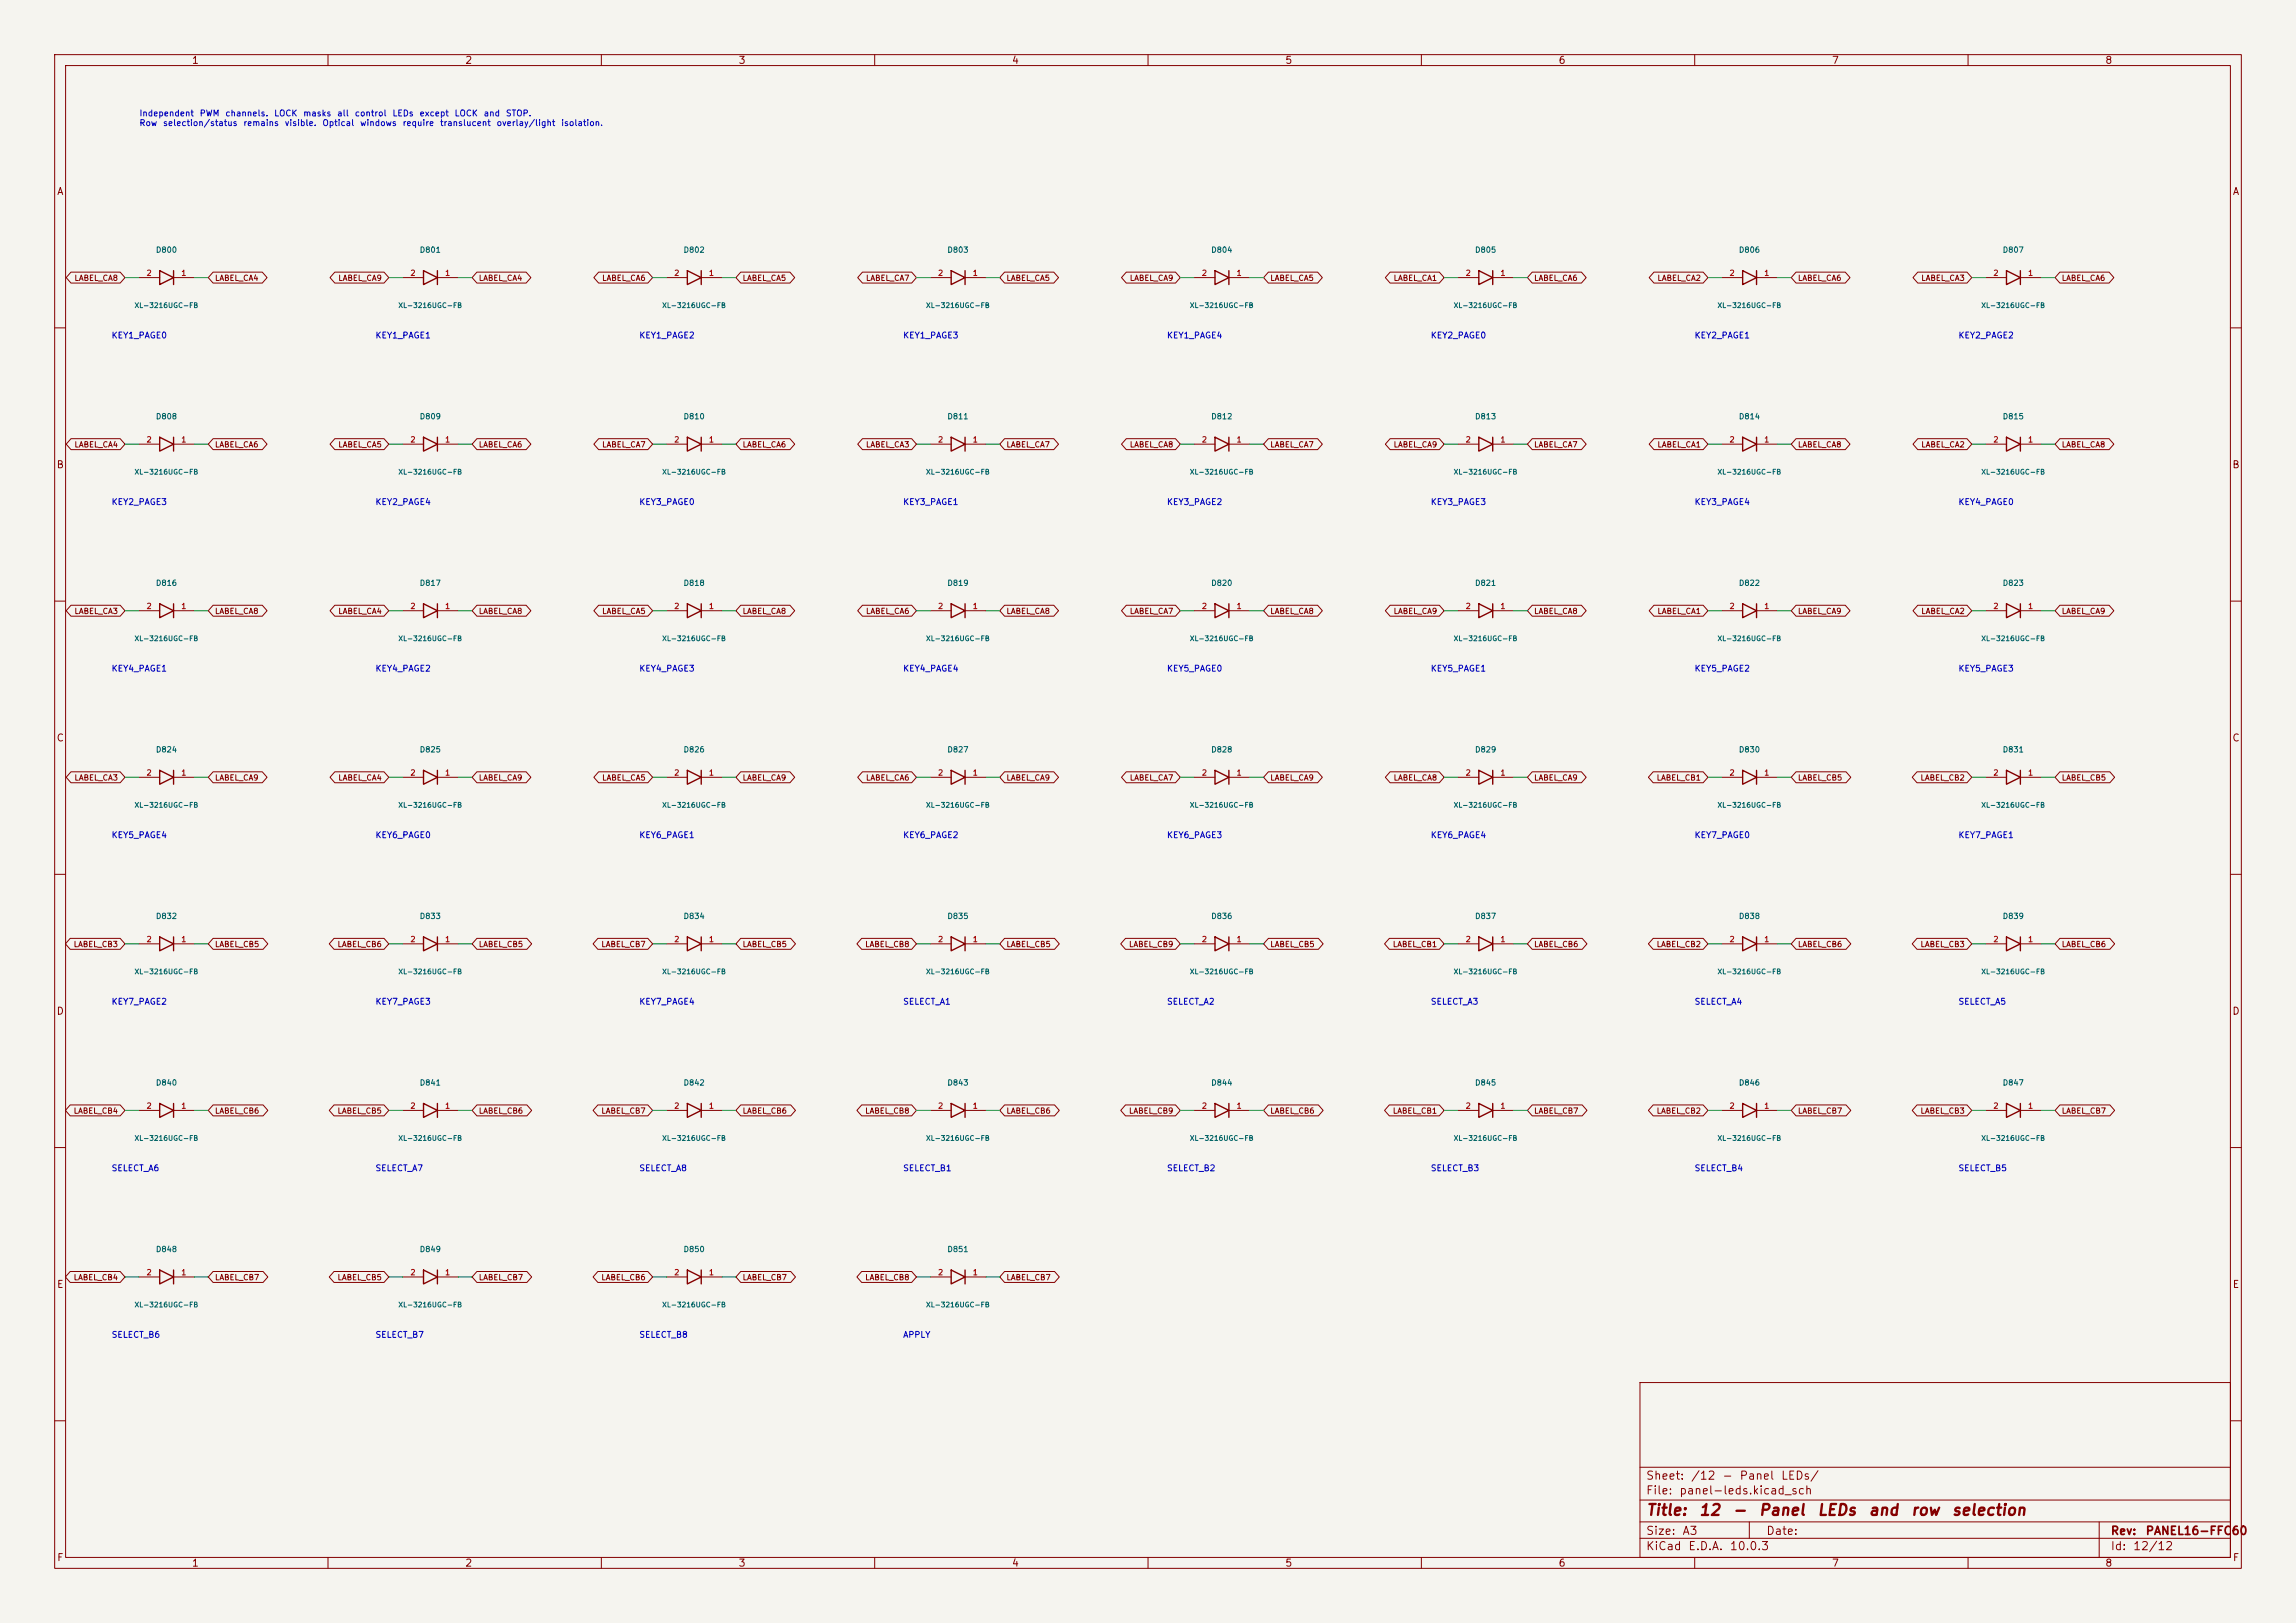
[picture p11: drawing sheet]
<svg xmlns="http://www.w3.org/2000/svg" width="420mm" height="297mm" viewBox="0 0 420 297" stroke-linecap="round" stroke-linejoin="round" font-family="sans-serif">
<defs><g id="words">
<g font-size="2" fill="#840000">
<text x="301" y="277.8">Title:</text>
<text x="310.7" y="277.8">12</text>
<text x="316.8" y="277.8">-</text>
<text x="321.6" y="277.8">Panel</text>
<text x="332.3" y="277.8">LEDs</text>
<text x="341.7" y="277.8">and</text>
<text x="349.4" y="277.8">row</text>
<text x="356.9" y="277.8">selection</text>
</g>
<g font-size="1.5" fill="#840000">
<text x="301" y="273.8">File:</text>
<text x="301" y="271.1">Sheet:</text>
<text x="307.1" y="273.8">panel-leds.kicad_sch</text>
<text x="309.2" y="271.1">/12</text>
<text x="314.9" y="271.1">-</text>
<text x="318.1" y="271.1">Panel</text>
<text x="325.7" y="271.1">LEDs/</text>
<text x="301" y="281.2">Size:</text>
<text x="307.6" y="281.2">A3</text>
<text x="323" y="281.2">Date:</text>
<text x="386" y="281.2">Rev:</text>
<text x="392.4" y="281.2">PANEL16-FFC60</text>
<text x="301" y="284">KiCad</text>
<text x="308.7" y="284">E.D.A.</text>
<text x="316.3" y="284">10.0.3</text>
<text x="386" y="284">Id:</text>
<text x="390.1" y="284">12/12</text>
</g>
<g font-size="1.3" fill="#840000">
<text x="35" y="12">1</text>
<text x="85" y="12">2</text>
<text x="135" y="12">3</text>
<text x="185" y="12">4</text>
<text x="235" y="12">5</text>
<text x="285" y="12">6</text>
<text x="335" y="12">7</text>
<text x="385" y="12">8</text>
<text x="10.3" y="36">A</text>
<text x="408.3" y="36">A</text>
<text x="10.3" y="86">B</text>
<text x="408.2" y="86">B</text>
<text x="10.3" y="136">C</text>
<text x="408.2" y="136">C</text>
<text x="10.3" y="186">D</text>
<text x="408.2" y="186">D</text>
<text x="10.3" y="236">E</text>
<text x="408.3" y="236">E</text>
<text x="10.3" y="286">F</text>
<text x="35" y="287">1</text>
<text x="85" y="287">2</text>
<text x="135" y="287">3</text>
<text x="185" y="287">4</text>
<text x="235" y="287">5</text>
<text x="285" y="287">6</text>
<text x="335" y="287">7</text>
<text x="385" y="287">8</text>
<text x="408.3" y="286">F</text>
</g>
<g font-size="1.1" fill="#0000c2">
<text x="25.4" y="21.6">Independent</text>
<text x="25.4" y="23.3">Row</text>
<text x="29.7" y="23.3">selection/status</text>
<text x="36.4" y="21.6">PWM</text>
<text x="41.1" y="21.6">channels.</text>
<text x="44.4" y="23.3">remains</text>
<text x="50" y="21.6">LOCK</text>
<text x="52" y="23.3">visible.</text>
<text x="55.4" y="21.6">masks</text>
<text x="58.9" y="23.3">Optical</text>
<text x="61.6" y="21.6">all</text>
<text x="64.8" y="21.6">control</text>
<text x="65.8" y="23.3">windows</text>
<text x="71.7" y="21.6">LEDs</text>
<text x="73.5" y="23.3">require</text>
<text x="76.6" y="21.6">except</text>
<text x="80.4" y="23.3">translucent</text>
<text x="83.1" y="21.6">LOCK</text>
<text x="88.4" y="21.6">and</text>
<text x="90.7" y="23.3">overlay/light</text>
<text x="92.4" y="21.6">STOP.</text>
<text x="102.5" y="23.3">isolation.</text>
<text x="20.3" y="62.2">KEY1_PAGE0</text>
<text x="68.6" y="62.2">KEY1_PAGE1</text>
<text x="116.8" y="62.2">KEY1_PAGE2</text>
<text x="165.1" y="62.2">KEY1_PAGE3</text>
<text x="213.4" y="62.2">KEY1_PAGE4</text>
<text x="261.6" y="62.2">KEY2_PAGE0</text>
<text x="309.9" y="62.2">KEY2_PAGE1</text>
<text x="358.1" y="62.2">KEY2_PAGE2</text>
<text x="20.3" y="92.7">KEY2_PAGE3</text>
<text x="68.6" y="92.7">KEY2_PAGE4</text>
<text x="116.8" y="92.7">KEY3_PAGE0</text>
<text x="165.1" y="92.7">KEY3_PAGE1</text>
<text x="213.4" y="92.7">KEY3_PAGE2</text>
<text x="261.6" y="92.7">KEY3_PAGE3</text>
<text x="309.9" y="92.7">KEY3_PAGE4</text>
<text x="358.1" y="92.7">KEY4_PAGE0</text>
<text x="20.3" y="123.2">KEY4_PAGE1</text>
<text x="68.6" y="123.2">KEY4_PAGE2</text>
<text x="116.8" y="123.2">KEY4_PAGE3</text>
<text x="165.1" y="123.2">KEY4_PAGE4</text>
<text x="213.4" y="123.2">KEY5_PAGE0</text>
<text x="261.6" y="123.2">KEY5_PAGE1</text>
<text x="309.9" y="123.2">KEY5_PAGE2</text>
<text x="358.1" y="123.2">KEY5_PAGE3</text>
<text x="20.3" y="153.6">KEY5_PAGE4</text>
<text x="68.6" y="153.6">KEY6_PAGE0</text>
<text x="116.8" y="153.6">KEY6_PAGE1</text>
<text x="165.1" y="153.6">KEY6_PAGE2</text>
<text x="213.4" y="153.6">KEY6_PAGE3</text>
<text x="261.6" y="153.6">KEY6_PAGE4</text>
<text x="309.9" y="153.6">KEY7_PAGE0</text>
<text x="358.1" y="153.6">KEY7_PAGE1</text>
<text x="20.3" y="184.1">KEY7_PAGE2</text>
<text x="68.6" y="184.1">KEY7_PAGE3</text>
<text x="116.8" y="184.1">KEY7_PAGE4</text>
<text x="165.1" y="184.1">SELECT_A1</text>
<text x="213.4" y="184.1">SELECT_A2</text>
<text x="261.6" y="184.1">SELECT_A3</text>
<text x="309.9" y="184.1">SELECT_A4</text>
<text x="358.1" y="184.1">SELECT_A5</text>
<text x="20.3" y="214.6">SELECT_A6</text>
<text x="68.6" y="214.6">SELECT_A7</text>
<text x="116.8" y="214.6">SELECT_A8</text>
<text x="165.1" y="214.6">SELECT_B1</text>
<text x="213.4" y="214.6">SELECT_B2</text>
<text x="261.6" y="214.6">SELECT_B3</text>
<text x="309.9" y="214.6">SELECT_B4</text>
<text x="358.1" y="214.6">SELECT_B5</text>
<text x="20.3" y="245.1">SELECT_B6</text>
<text x="68.6" y="245.1">SELECT_B7</text>
<text x="116.8" y="245.1">SELECT_B8</text>
<text x="165.1" y="245.1">APPLY</text>
</g>
<g font-size="1" fill="#006464">
<text x="28.4" y="46.5">D800</text>
<text x="76.7" y="46.5">D801</text>
<text x="124.9" y="46.5">D802</text>
<text x="173.2" y="46.5">D803</text>
<text x="221.5" y="46.5">D804</text>
<text x="269.7" y="46.5">D805</text>
<text x="318" y="46.5">D806</text>
<text x="366.2" y="46.5">D807</text>
<text x="28.4" y="77">D808</text>
<text x="76.7" y="77">D809</text>
<text x="124.9" y="77">D810</text>
<text x="173.2" y="77">D811</text>
<text x="221.5" y="77">D812</text>
<text x="269.7" y="77">D813</text>
<text x="318" y="77">D814</text>
<text x="366.2" y="77">D815</text>
<text x="28.4" y="107.4">D816</text>
<text x="76.7" y="107.4">D817</text>
<text x="124.9" y="107.4">D818</text>
<text x="173.2" y="107.4">D819</text>
<text x="221.5" y="107.4">D820</text>
<text x="269.7" y="107.4">D821</text>
<text x="318" y="107.4">D822</text>
<text x="366.2" y="107.4">D823</text>
<text x="28.4" y="137.9">D824</text>
<text x="76.7" y="137.9">D825</text>
<text x="124.9" y="137.9">D826</text>
<text x="173.2" y="137.9">D827</text>
<text x="221.5" y="137.9">D828</text>
<text x="269.7" y="137.9">D829</text>
<text x="318" y="137.9">D830</text>
<text x="366.2" y="137.9">D831</text>
<text x="28.4" y="168.4">D832</text>
<text x="76.7" y="168.4">D833</text>
<text x="124.9" y="168.4">D834</text>
<text x="173.2" y="168.4">D835</text>
<text x="221.5" y="168.4">D836</text>
<text x="269.7" y="168.4">D837</text>
<text x="318" y="168.4">D838</text>
<text x="366.2" y="168.4">D839</text>
<text x="28.4" y="198.9">D840</text>
<text x="76.7" y="198.9">D841</text>
<text x="124.9" y="198.9">D842</text>
<text x="173.2" y="198.9">D843</text>
<text x="221.5" y="198.9">D844</text>
<text x="269.7" y="198.9">D845</text>
<text x="318" y="198.9">D846</text>
<text x="366.2" y="198.9">D847</text>
<text x="28.4" y="229.4">D848</text>
<text x="76.7" y="229.4">D849</text>
<text x="124.9" y="229.4">D850</text>
<text x="173.2" y="229.4">D851</text>
</g>
<g font-size="1" fill="#840000">
<text x="13.5" y="51.6">LABEL_CA8</text>
<text x="39.2" y="51.6">LABEL_CA4</text>
<text x="61.8" y="51.6">LABEL_CA9</text>
<text x="87.5" y="51.6">LABEL_CA4</text>
<text x="110" y="51.6">LABEL_CA6</text>
<text x="135.7" y="51.6">LABEL_CA5</text>
<text x="158.3" y="51.6">LABEL_CA7</text>
<text x="184" y="51.6">LABEL_CA5</text>
<text x="206.6" y="51.6">LABEL_CA9</text>
<text x="232.3" y="51.6">LABEL_CA5</text>
<text x="254.8" y="51.6">LABEL_CA1</text>
<text x="280.5" y="51.6">LABEL_CA6</text>
<text x="303.1" y="51.6">LABEL_CA2</text>
<text x="328.8" y="51.6">LABEL_CA6</text>
<text x="351.3" y="51.6">LABEL_CA3</text>
<text x="377" y="51.6">LABEL_CA6</text>
<text x="13.5" y="82.1">LABEL_CA4</text>
<text x="39.2" y="82.1">LABEL_CA6</text>
<text x="61.8" y="82.1">LABEL_CA5</text>
<text x="87.5" y="82.1">LABEL_CA6</text>
<text x="110" y="82.1">LABEL_CA7</text>
<text x="135.7" y="82.1">LABEL_CA6</text>
<text x="158.3" y="82.1">LABEL_CA3</text>
<text x="184" y="82.1">LABEL_CA7</text>
<text x="206.6" y="82.1">LABEL_CA8</text>
<text x="232.3" y="82.1">LABEL_CA7</text>
<text x="254.8" y="82.1">LABEL_CA9</text>
<text x="280.5" y="82.1">LABEL_CA7</text>
<text x="303.1" y="82.1">LABEL_CA1</text>
<text x="328.8" y="82.1">LABEL_CA8</text>
<text x="351.3" y="82.1">LABEL_CA2</text>
<text x="377" y="82.1">LABEL_CA8</text>
<text x="13.5" y="112.6">LABEL_CA3</text>
<text x="39.2" y="112.6">LABEL_CA8</text>
<text x="61.8" y="112.6">LABEL_CA4</text>
<text x="87.5" y="112.6">LABEL_CA8</text>
<text x="110" y="112.6">LABEL_CA5</text>
<text x="135.7" y="112.6">LABEL_CA8</text>
<text x="158.3" y="112.6">LABEL_CA6</text>
<text x="184" y="112.6">LABEL_CA8</text>
<text x="206.6" y="112.6">LABEL_CA7</text>
<text x="232.3" y="112.6">LABEL_CA8</text>
<text x="254.8" y="112.6">LABEL_CA9</text>
<text x="280.5" y="112.6">LABEL_CA8</text>
<text x="303.1" y="112.6">LABEL_CA1</text>
<text x="328.8" y="112.6">LABEL_CA9</text>
<text x="351.3" y="112.6">LABEL_CA2</text>
<text x="377" y="112.6">LABEL_CA9</text>
<text x="13.5" y="143.1">LABEL_CA3</text>
<text x="39.2" y="143.1">LABEL_CA9</text>
<text x="61.8" y="143.1">LABEL_CA4</text>
<text x="87.5" y="143.1">LABEL_CA9</text>
<text x="110" y="143.1">LABEL_CA5</text>
<text x="135.7" y="143.1">LABEL_CA9</text>
<text x="158.3" y="143.1">LABEL_CA6</text>
<text x="184" y="143.1">LABEL_CA9</text>
<text x="206.6" y="143.1">LABEL_CA7</text>
<text x="232.3" y="143.1">LABEL_CA9</text>
<text x="254.8" y="143.1">LABEL_CA8</text>
<text x="280.5" y="143.1">LABEL_CA9</text>
<text x="302.9" y="143.1">LABEL_CB1</text>
<text x="328.8" y="143.1">LABEL_CB5</text>
<text x="351.2" y="143.1">LABEL_CB2</text>
<text x="377" y="143.1">LABEL_CB5</text>
<text x="13.4" y="173.6">LABEL_CB3</text>
<text x="39.2" y="173.6">LABEL_CB5</text>
<text x="61.6" y="173.6">LABEL_CB6</text>
<text x="87.5" y="173.6">LABEL_CB5</text>
<text x="109.9" y="173.6">LABEL_CB7</text>
<text x="135.7" y="173.6">LABEL_CB5</text>
<text x="158.2" y="173.6">LABEL_CB8</text>
<text x="184" y="173.6">LABEL_CB5</text>
<text x="206.4" y="173.6">LABEL_CB9</text>
<text x="232.3" y="173.6">LABEL_CB5</text>
<text x="254.7" y="173.6">LABEL_CB1</text>
<text x="280.5" y="173.6">LABEL_CB6</text>
<text x="302.9" y="173.6">LABEL_CB2</text>
<text x="328.8" y="173.6">LABEL_CB6</text>
<text x="351.2" y="173.6">LABEL_CB3</text>
<text x="377" y="173.6">LABEL_CB6</text>
<text x="13.4" y="204">LABEL_CB4</text>
<text x="39.2" y="204">LABEL_CB6</text>
<text x="61.6" y="204">LABEL_CB5</text>
<text x="87.5" y="204">LABEL_CB6</text>
<text x="109.9" y="204">LABEL_CB7</text>
<text x="135.7" y="204">LABEL_CB6</text>
<text x="158.2" y="204">LABEL_CB8</text>
<text x="184" y="204">LABEL_CB6</text>
<text x="206.4" y="204">LABEL_CB9</text>
<text x="232.3" y="204">LABEL_CB6</text>
<text x="254.7" y="204">LABEL_CB1</text>
<text x="280.5" y="204">LABEL_CB7</text>
<text x="302.9" y="204">LABEL_CB2</text>
<text x="328.8" y="204">LABEL_CB7</text>
<text x="351.2" y="204">LABEL_CB3</text>
<text x="377" y="204">LABEL_CB7</text>
<text x="13.4" y="234.5">LABEL_CB4</text>
<text x="39.2" y="234.5">LABEL_CB7</text>
<text x="61.6" y="234.5">LABEL_CB5</text>
<text x="87.5" y="234.5">LABEL_CB7</text>
<text x="109.9" y="234.5">LABEL_CB6</text>
<text x="135.7" y="234.5">LABEL_CB7</text>
<text x="158.2" y="234.5">LABEL_CB8</text>
<text x="184" y="234.5">LABEL_CB7</text>
</g>
<g font-size="1" fill="#a90000">
<text x="26.7" y="50.7">2</text>
<text x="33.1" y="50.7">1</text>
<text x="75" y="50.7">2</text>
<text x="81.3" y="50.7">1</text>
<text x="123.2" y="50.7">2</text>
<text x="129.6" y="50.7">1</text>
<text x="171.5" y="50.7">2</text>
<text x="177.8" y="50.7">1</text>
<text x="219.7" y="50.7">2</text>
<text x="226.1" y="50.7">1</text>
<text x="268" y="50.7">2</text>
<text x="274.4" y="50.7">1</text>
<text x="316.3" y="50.7">2</text>
<text x="322.6" y="50.7">1</text>
<text x="364.5" y="50.7">2</text>
<text x="370.9" y="50.7">1</text>
<text x="26.7" y="81.2">2</text>
<text x="33.1" y="81.2">1</text>
<text x="75" y="81.2">2</text>
<text x="81.3" y="81.2">1</text>
<text x="123.2" y="81.2">2</text>
<text x="129.6" y="81.2">1</text>
<text x="171.5" y="81.2">2</text>
<text x="177.8" y="81.2">1</text>
<text x="219.7" y="81.2">2</text>
<text x="226.1" y="81.2">1</text>
<text x="268" y="81.2">2</text>
<text x="274.4" y="81.2">1</text>
<text x="316.3" y="81.2">2</text>
<text x="322.6" y="81.2">1</text>
<text x="364.5" y="81.2">2</text>
<text x="370.9" y="81.2">1</text>
<text x="26.7" y="111.7">2</text>
<text x="33.1" y="111.7">1</text>
<text x="75" y="111.7">2</text>
<text x="81.3" y="111.7">1</text>
<text x="123.2" y="111.7">2</text>
<text x="129.6" y="111.7">1</text>
<text x="171.5" y="111.7">2</text>
<text x="177.8" y="111.7">1</text>
<text x="219.7" y="111.7">2</text>
<text x="226.1" y="111.7">1</text>
<text x="268" y="111.7">2</text>
<text x="274.4" y="111.7">1</text>
<text x="316.3" y="111.7">2</text>
<text x="322.6" y="111.7">1</text>
<text x="364.5" y="111.7">2</text>
<text x="370.9" y="111.7">1</text>
<text x="26.7" y="142.2">2</text>
<text x="33.1" y="142.2">1</text>
<text x="75" y="142.2">2</text>
<text x="81.3" y="142.2">1</text>
<text x="123.2" y="142.2">2</text>
<text x="129.6" y="142.2">1</text>
<text x="171.5" y="142.2">2</text>
<text x="177.8" y="142.2">1</text>
<text x="219.7" y="142.2">2</text>
<text x="226.1" y="142.2">1</text>
<text x="268" y="142.2">2</text>
<text x="274.4" y="142.2">1</text>
<text x="316.3" y="142.2">2</text>
<text x="322.6" y="142.2">1</text>
<text x="364.5" y="142.2">2</text>
<text x="370.9" y="142.2">1</text>
<text x="26.7" y="172.6">2</text>
<text x="33.1" y="172.6">1</text>
<text x="75" y="172.6">2</text>
<text x="81.3" y="172.6">1</text>
<text x="123.2" y="172.6">2</text>
<text x="129.6" y="172.6">1</text>
<text x="171.5" y="172.6">2</text>
<text x="177.8" y="172.6">1</text>
<text x="219.7" y="172.6">2</text>
<text x="226.1" y="172.6">1</text>
<text x="268" y="172.6">2</text>
<text x="274.4" y="172.6">1</text>
<text x="316.3" y="172.6">2</text>
<text x="322.6" y="172.6">1</text>
<text x="364.5" y="172.6">2</text>
<text x="370.9" y="172.6">1</text>
<text x="26.7" y="203.1">2</text>
<text x="33.1" y="203.1">1</text>
<text x="75" y="203.1">2</text>
<text x="81.3" y="203.1">1</text>
<text x="123.2" y="203.1">2</text>
<text x="129.6" y="203.1">1</text>
<text x="171.5" y="203.1">2</text>
<text x="177.8" y="203.1">1</text>
<text x="219.7" y="203.1">2</text>
<text x="226.1" y="203.1">1</text>
<text x="268" y="203.1">2</text>
<text x="274.4" y="203.1">1</text>
<text x="316.3" y="203.1">2</text>
<text x="322.6" y="203.1">1</text>
<text x="364.5" y="203.1">2</text>
<text x="370.9" y="203.1">1</text>
<text x="26.7" y="233.6">2</text>
<text x="33.1" y="233.6">1</text>
<text x="75" y="233.6">2</text>
<text x="81.3" y="233.6">1</text>
<text x="123.2" y="233.6">2</text>
<text x="129.6" y="233.6">1</text>
<text x="171.5" y="233.6">2</text>
<text x="177.8" y="233.6">1</text>
</g>
<g font-size=".9" fill="#006464">
<text x="24.5" y="56.6">XL-3216UGC-FB</text>
<text x="72.8" y="56.6">XL-3216UGC-FB</text>
<text x="121" y="56.6">XL-3216UGC-FB</text>
<text x="169.3" y="56.6">XL-3216UGC-FB</text>
<text x="217.6" y="56.6">XL-3216UGC-FB</text>
<text x="265.8" y="56.6">XL-3216UGC-FB</text>
<text x="314.1" y="56.6">XL-3216UGC-FB</text>
<text x="362.3" y="56.6">XL-3216UGC-FB</text>
<text x="24.5" y="87">XL-3216UGC-FB</text>
<text x="72.8" y="87">XL-3216UGC-FB</text>
<text x="121" y="87">XL-3216UGC-FB</text>
<text x="169.3" y="87">XL-3216UGC-FB</text>
<text x="217.6" y="87">XL-3216UGC-FB</text>
<text x="265.8" y="87">XL-3216UGC-FB</text>
<text x="314.1" y="87">XL-3216UGC-FB</text>
<text x="362.3" y="87">XL-3216UGC-FB</text>
<text x="24.5" y="117.5">XL-3216UGC-FB</text>
<text x="72.8" y="117.5">XL-3216UGC-FB</text>
<text x="121" y="117.5">XL-3216UGC-FB</text>
<text x="169.3" y="117.5">XL-3216UGC-FB</text>
<text x="217.6" y="117.5">XL-3216UGC-FB</text>
<text x="265.8" y="117.5">XL-3216UGC-FB</text>
<text x="314.1" y="117.5">XL-3216UGC-FB</text>
<text x="362.3" y="117.5">XL-3216UGC-FB</text>
<text x="24.5" y="148">XL-3216UGC-FB</text>
<text x="72.8" y="148">XL-3216UGC-FB</text>
<text x="121" y="148">XL-3216UGC-FB</text>
<text x="169.3" y="148">XL-3216UGC-FB</text>
<text x="217.6" y="148">XL-3216UGC-FB</text>
<text x="265.8" y="148">XL-3216UGC-FB</text>
<text x="314.1" y="148">XL-3216UGC-FB</text>
<text x="362.3" y="148">XL-3216UGC-FB</text>
<text x="24.5" y="178.5">XL-3216UGC-FB</text>
<text x="72.8" y="178.5">XL-3216UGC-FB</text>
<text x="121" y="178.5">XL-3216UGC-FB</text>
<text x="169.3" y="178.5">XL-3216UGC-FB</text>
<text x="217.6" y="178.5">XL-3216UGC-FB</text>
<text x="265.8" y="178.5">XL-3216UGC-FB</text>
<text x="314.1" y="178.5">XL-3216UGC-FB</text>
<text x="362.3" y="178.5">XL-3216UGC-FB</text>
<text x="24.5" y="209">XL-3216UGC-FB</text>
<text x="72.8" y="209">XL-3216UGC-FB</text>
<text x="121" y="209">XL-3216UGC-FB</text>
<text x="169.3" y="209">XL-3216UGC-FB</text>
<text x="217.6" y="209">XL-3216UGC-FB</text>
<text x="265.8" y="209">XL-3216UGC-FB</text>
<text x="314.1" y="209">XL-3216UGC-FB</text>
<text x="362.3" y="209">XL-3216UGC-FB</text>
<text x="24.5" y="239.4">XL-3216UGC-FB</text>
<text x="72.8" y="239.4">XL-3216UGC-FB</text>
<text x="121" y="239.4">XL-3216UGC-FB</text>
<text x="169.3" y="239.4">XL-3216UGC-FB</text>
</g>
</g></defs>
<path d="M0 0h420v297h-420z" fill="#f5f4ef" stroke="#f5f4ef" stroke-width=".18"/>
<g fill="none" stroke="#840000" stroke-width=".18">
<path d="M10 10h400v277h-400zM12 12h396v273h-396zM60 10v2M110 10v2M160 10v2M210 10v2M260 10v2M310 10v2M360 10v2M13 49.8h9l.9 1-.9 1h-9l-.9-1zM25.4 50.8h3.8M31.7 50.8h3.9"/>
<path d="M39 49.8h9l.9 1-.9 1h-9l-.9-1zM61.2 49.8h9l.9 1-.9 1h-9l-.8-1zM73.7 50.8h3.8M80 50.8h3.8M87.2 49.8h9l.9 1-.9 1h-9l-.8-1zM109.5 49.8h9l.9 1-.9 1h-9l-.9-1zM121.9 50.8h3.8M128.3 50.8h3.8M135.5 49.8h9l.9 1-.9 1h-9l-.9-1zM157.8 49.8h9l.8 1-.8 1h-9l-.9-1zM170.2 50.8h3.8M176.5 50.8h3.8"/>
<path d="M183.8 49.8h9l.8 1-.8 1h-9l-.9-1zM206 49.8h9l.9 1-.9 1h-9l-.9-1zM218.4 50.8h3.8M224.8 50.8h3.8M232 49.8h9l.9 1-.9 1h-9l-.9-1zM254.3 49.8h9l.9 1-.9 1h-9l-.9-1zM266.7 50.8h3.8M273 50.8h3.9M280.3 49.8h9l.9 1-.9 1h-9l-.9-1zM302.5 49.8h9l.9 1-.9 1h-9l-.8-1zM315 50.8h3.8M321.3 50.8h3.8"/>
<path d="M328.5 49.8h9l.9 1-.9 1h-9l-.8-1zM350.8 49.8h9l.9 1-.9 1h-9l-.9-1zM363.2 50.8h3.8M369.6 50.8h3.8M376.8 49.8h9l.9 1-.9 1h-9l-.9-1zM10 60h2M408 60h2M13 80.3h9l.9 1-.9 1h-9l-.9-1zM25.4 81.3h3.8M31.7 81.3h3.9M39 80.3h9l.9 1-.9 1h-9l-.9-1zM61.2 80.3h9l.9 1-.9 1h-9l-.8-1z"/>
<path d="M73.7 81.3h3.8M80 81.3h3.8M87.2 80.3h9l.9 1-.9 1h-9l-.8-1zM109.5 80.3h9l.9 1-.9 1h-9l-.9-1zM121.9 81.3h3.8M128.3 81.3h3.8M135.5 80.3h9l.9 1-.9 1h-9l-.9-1zM157.8 80.3h9l.8 1-.8 1h-9l-.9-1zM170.2 81.3h3.8M176.5 81.3h3.8M183.8 80.3h9l.8 1-.8 1h-9l-.9-1zM206 80.3h9l.9 1-.9 1h-9l-.9-1z"/>
<path d="M218.4 81.3h3.8M224.8 81.3h3.8M232 80.3h9l.9 1-.9 1h-9l-.9-1zM254.3 80.3h9l.9 1-.9 1h-9l-.9-1zM266.7 81.3h3.8M273 81.3h3.9M280.3 80.3h9l.9 1-.9 1h-9l-.9-1zM302.5 80.3h9l.9 1-.9 1h-9l-.8-1zM315 81.3h3.8M321.3 81.3h3.8M328.5 80.3h9l.9 1-.9 1h-9l-.8-1zM350.8 80.3h9l.9 1-.9 1h-9l-.9-1z"/>
<path d="M363.2 81.3h3.8M369.6 81.3h3.8M376.8 80.3h9l.9 1-.9 1h-9l-.9-1zM10 110h2M13 110.8h9l.9 1-.9 1h-9l-.9-1zM25.4 111.8h3.8M31.7 111.8h3.9M39 110.8h9l.9 1-.9 1h-9l-.9-1zM61.2 110.8h9l.9 1-.9 1h-9l-.8-1zM73.7 111.8h3.8M80 111.8h3.8M87.2 110.8h9l.9 1-.9 1h-9l-.8-1z"/>
<path d="M109.5 110.8h9l.9 1-.9 1h-9l-.9-1zM121.9 111.8h3.8M128.3 111.8h3.8M135.5 110.8h9l.9 1-.9 1h-9l-.9-1zM157.8 110.8h9l.8 1-.8 1h-9l-.9-1zM170.2 111.8h3.8M176.5 111.8h3.8M183.8 110.8h9l.8 1-.8 1h-9l-.9-1zM206 110.8h9l.9 1-.9 1h-9l-.9-1zM218.4 111.8h3.8M224.8 111.8h3.8M232 110.8h9l.9 1-.9 1h-9l-.9-1z"/>
<path d="M254.3 110.8h9l.9 1-.9 1h-9l-.9-1zM266.7 111.8h3.8M273 111.8h3.9M280.3 110.8h9l.9 1-.9 1h-9l-.9-1zM302.5 110.8h9l.9 1-.9 1h-9l-.8-1zM315 111.8h3.8M321.3 111.8h3.8M328.5 110.8h9l.9 1-.9 1h-9l-.8-1zM350.8 110.8h9l.9 1-.9 1h-9l-.9-1zM363.2 111.8h3.8M369.6 111.8h3.8M376.8 110.8h9l.9 1-.9 1h-9l-.9-1z"/>
<path d="M408 110h2M10 160h2M13 141.2h9l.9 1-.9 1h-9l-.9-1zM25.4 142.2h3.8M31.7 142.2h3.9M39 141.2h9l.9 1-.9 1h-9l-.9-1zM61.2 141.2h9l.9 1-.9 1h-9l-.8-1zM73.7 142.2h3.8M80 142.2h3.8M87.2 141.2h9l.9 1-.9 1h-9l-.8-1zM109.5 141.2h9l.9 1-.9 1h-9l-.9-1zM121.9 142.2h3.8"/>
<path d="M128.3 142.2h3.8M135.5 141.2h9l.9 1-.9 1h-9l-.9-1zM157.8 141.2h9l.8 1-.8 1h-9l-.9-1zM170.2 142.2h3.8M176.5 142.2h3.8M183.8 141.2h9l.8 1-.8 1h-9l-.9-1zM206 141.2h9l.9 1-.9 1h-9l-.9-1zM218.4 142.2h3.8M224.8 142.2h3.8M232 141.2h9l.9 1-.9 1h-9l-.9-1zM254.3 141.2h9l.9 1-.9 1h-9l-.9-1zM266.7 142.2h3.8"/>
<path d="M273 142.2h3.9M280.3 141.2h9l.9 1-.9 1h-9l-.9-1zM302.4 141.2h9.1l.9 1-.9 1h-9.1l-.9-1zM315 142.2h3.8M321.3 142.2h3.8M328.5 141.2h9.2l.9 1-.9 1h-9.2l-.8-1zM350.7 141.2h9.1l.9 1-.9 1h-9.1l-.9-1zM363.2 142.2h3.8M369.6 142.2h3.8M376.8 141.2h9.1l.9 1-.9 1h-9.1l-.9-1zM408 160h2M12.8 171.7h9.2l.9 1-.9 1h-9.2l-.8-1z"/>
<path d="M25.4 172.7h3.8M31.7 172.7h3.9M39 171.7h9.1l.9 1-.9 1h-9.1l-.9-1zM61.1 171.7h9.1l.9 1-.9 1h-9.1l-.9-1zM73.7 172.7h3.8M80 172.7h3.8M87.2 171.7h9.2l.9 1-.9 1h-9.2l-.8-1zM109.4 171.7h9.1l.9 1-.9 1h-9.1l-.9-1zM121.9 172.7h3.8M128.3 172.7h3.8M135.5 171.7h9.1l.9 1-.9 1h-9.1l-.9-1zM157.6 171.7h9.2l.8 1-.8 1h-9.2l-.9-1z"/>
<path d="M170.2 172.7h3.8M176.5 172.7h3.8M183.8 171.7h9.1l.9 1-.9 1h-9.1l-.9-1zM205.9 171.7h9.1l.9 1-.9 1h-9.1l-.9-1zM218.4 172.7h3.8M224.8 172.7h3.8M232 171.7h9.2l.8 1-.8 1h-9.2l-.9-1zM254.1 171.7h9.2l.9 1-.9 1h-9.2l-.8-1zM266.7 172.7h3.8M273 172.7h3.9M280.3 171.7h9.1l.9 1-.9 1h-9.1l-.9-1zM302.4 171.7h9.1l.9 1-.9 1h-9.1l-.9-1z"/>
<path d="M315 172.7h3.8M321.3 172.7h3.8M328.5 171.7h9.2l.9 1-.9 1h-9.2l-.8-1zM350.7 171.7h9.1l.9 1-.9 1h-9.1l-.9-1zM363.2 172.7h3.8M369.6 172.7h3.8M376.8 171.7h9.1l.9 1-.9 1h-9.1l-.9-1zM10 210h2M12.8 202.2h9.2l.9 1-.9 1h-9.2l-.8-1zM25.4 203.2h3.8M31.7 203.2h3.9M39 202.2h9.1l.9 1-.9 1h-9.1l-.9-1z"/>
<path d="M61.1 202.2h9.1l.9 1-.9 1h-9.1l-.9-1zM73.7 203.2h3.8M80 203.2h3.8M87.2 202.2h9.2l.9 1-.9 1h-9.2l-.8-1zM109.4 202.2h9.1l.9 1-.9 1h-9.1l-.9-1zM121.9 203.2h3.8M128.3 203.2h3.8M135.5 202.2h9.1l.9 1-.9 1h-9.1l-.9-1zM157.6 202.2h9.2l.8 1-.8 1h-9.2l-.9-1zM170.2 203.2h3.8M176.5 203.2h3.8M183.8 202.2h9.1l.9 1-.9 1h-9.1l-.9-1z"/>
<path d="M205.9 202.2h9.1l.9 1-.9 1h-9.1l-.9-1zM218.4 203.2h3.8M224.8 203.2h3.8M232 202.2h9.2l.8 1-.8 1h-9.2l-.9-1zM254.1 202.2h9.2l.9 1-.9 1h-9.2l-.8-1zM266.7 203.2h3.8M273 203.2h3.9M280.3 202.2h9.1l.9 1-.9 1h-9.1l-.9-1zM302.4 202.2h9.1l.9 1-.9 1h-9.1l-.9-1zM315 203.2h3.8M321.3 203.2h3.8M328.5 202.2h9.2l.9 1-.9 1h-9.2l-.8-1z"/>
<path d="M350.7 202.2h9.1l.9 1-.9 1h-9.1l-.9-1zM363.2 203.2h3.8M369.6 203.2h3.8M376.8 202.2h9.1l.9 1-.9 1h-9.1l-.9-1zM408 210h2M12.8 232.7h9.2l.9 1-.9 1h-9.2l-.8-1zM25.4 233.7h3.8M31.7 233.7h3.9M39 232.7h9.1l.9 1-.9 1h-9.1l-.9-1zM61.1 232.7h9.1l.9 1-.9 1h-9.1l-.9-1zM73.7 233.7h3.8M80 233.7h3.8"/>
<path d="M87.2 232.7h9.2l.9 1-.9 1h-9.2l-.8-1zM109.4 232.7h9.1l.9 1-.9 1h-9.1l-.9-1zM121.9 233.7h3.8M128.3 233.7h3.8M135.5 232.7h9.1l.9 1-.9 1h-9.1l-.9-1zM157.6 232.7h9.2l.8 1-.8 1h-9.2l-.9-1zM170.2 233.7h3.8M176.5 233.7h3.8M183.8 232.7h9.1l.9 1-.9 1h-9.1l-.9-1zM300 253h108v32h-108zM10 260h2M300 278.5h108"/>
<path d="M300 274.5h108M300 268.5h108M320 278.5v3M384 278.5v6.5M408 260h2M60 285v2M110 285v2M160 285v2M210 285v2M260 285v2M300 281.5h108M310 285v2"/>
<path d="M360 285v2"/>
</g>
<g fill="none" stroke="#840000" stroke-width=".25">
<path d="M29.2 49.5l2.5 1.3-2.5 1.3zM31.7 49.5v2.6M77.5 49.5l2.5 1.3-2.5 1.3zM80 49.5v2.6M125.7 49.5l2.6 1.3-2.6 1.3zM128.3 49.5v2.6M174 49.5l2.5 1.3-2.5 1.3zM176.5 49.5v2.6M222.2 49.5l2.6 1.3-2.6 1.3zM224.8 49.5v2.6M270.5 49.5l2.5 1.3-2.5 1.3zM273 49.5v2.6"/>
<path d="M318.8 49.5l2.5 1.3-2.5 1.3zM321.3 49.5v2.6M367 49.5l2.6 1.3-2.6 1.3zM369.6 49.5v2.6M29.2 80l2.5 1.3-2.5 1.3zM31.7 80v2.6M77.5 80l2.5 1.3-2.5 1.3zM80 80v2.6M125.7 80l2.6 1.3-2.6 1.3zM128.3 80v2.6M174 80l2.5 1.3-2.5 1.3zM176.5 80v2.6"/>
<path d="M222.2 80l2.6 1.3-2.6 1.3zM224.8 80v2.6M270.5 80l2.5 1.3-2.5 1.3zM273 80v2.6M318.8 80l2.5 1.3-2.5 1.3zM321.3 80v2.6M367 80l2.6 1.3-2.6 1.3zM369.6 80v2.6M29.2 110.5l2.5 1.3-2.5 1.2zM31.7 110.5v2.5M77.5 110.5l2.5 1.3-2.5 1.2zM80 110.5v2.5"/>
<path d="M125.7 110.5l2.6 1.3-2.6 1.2zM128.3 110.5v2.5M174 110.5l2.5 1.3-2.5 1.2zM176.5 110.5v2.5M222.2 110.5l2.6 1.3-2.6 1.2zM224.8 110.5v2.5M270.5 110.5l2.5 1.3-2.5 1.2zM273 110.5v2.5M318.8 110.5l2.5 1.3-2.5 1.2zM321.3 110.5v2.5M367 110.5l2.6 1.3-2.6 1.2zM369.6 110.5v2.5"/>
<path d="M29.2 141l2.5 1.2-2.5 1.3zM31.7 141v2.5M77.5 141l2.5 1.2-2.5 1.3zM80 141v2.5M125.7 141l2.6 1.2-2.6 1.3zM128.3 141v2.5M174 141l2.5 1.2-2.5 1.3zM176.5 141v2.5M222.2 141l2.6 1.2-2.6 1.3zM224.8 141v2.5M270.5 141l2.5 1.2-2.5 1.3zM273 141v2.5"/>
<path d="M318.8 141l2.5 1.2-2.5 1.3zM321.3 141v2.5M367 141l2.6 1.2-2.6 1.3zM369.6 141v2.5M29.2 171.5l2.5 1.2-2.5 1.3zM31.7 171.5v2.5M77.5 171.5l2.5 1.2-2.5 1.3zM80 171.5v2.5M125.7 171.5l2.6 1.2-2.6 1.3zM128.3 171.5v2.5M174 171.5l2.5 1.2-2.5 1.3zM176.5 171.5v2.5"/>
<path d="M222.2 171.5l2.6 1.2-2.6 1.3zM224.8 171.5v2.5M270.5 171.5l2.5 1.2-2.5 1.3zM273 171.5v2.5M318.8 171.5l2.5 1.2-2.5 1.3zM321.3 171.5v2.5M367 171.5l2.6 1.2-2.6 1.3zM369.6 171.5v2.5M29.2 201.9l2.5 1.3-2.5 1.3zM31.7 201.9v2.6M77.5 201.9l2.5 1.3-2.5 1.3zM80 201.9v2.6"/>
<path d="M125.7 201.9l2.6 1.3-2.6 1.3zM128.3 201.9v2.6M174 201.9l2.5 1.3-2.5 1.3zM176.5 201.9v2.6M222.2 201.9l2.6 1.3-2.6 1.3zM224.8 201.9v2.6M270.5 201.9l2.5 1.3-2.5 1.3zM273 201.9v2.6M318.8 201.9l2.5 1.3-2.5 1.3zM321.3 201.9v2.6M367 201.9l2.6 1.3-2.6 1.3zM369.6 201.9v2.6"/>
<path d="M29.2 232.4l2.5 1.3-2.5 1.2zM31.7 232.4v2.5M77.5 232.4l2.5 1.3-2.5 1.2zM80 232.4v2.5M125.7 232.4l2.6 1.3-2.6 1.2zM128.3 232.4v2.5M174 232.4l2.5 1.3-2.5 1.2zM176.5 232.4v2.5"/>
</g>
<g fill="none" stroke="#009600" stroke-width=".18">
<path d="M22.9 50.8h2.5M35.6 50.8h2.5M71.1 50.8h2.6M83.8 50.8h2.6M119.4 50.8h2.5M132.1 50.8h2.5M167.6 50.8h2.6M180.3 50.8h2.6M215.9 50.8h2.5M228.6 50.8h2.5M264.2 50.8h2.5M276.9 50.8h2.5"/>
<path d="M312.4 50.8h2.6M325.1 50.8h2.6M360.7 50.8h2.5M373.4 50.8h2.5M22.9 81.3h2.5M35.6 81.3h2.5M71.1 81.3h2.6M83.8 81.3h2.6M119.4 81.3h2.5M132.1 81.3h2.5M167.6 81.3h2.6M180.3 81.3h2.6"/>
<path d="M215.9 81.3h2.5M228.6 81.3h2.5M264.2 81.3h2.5M276.9 81.3h2.5M312.4 81.3h2.6M325.1 81.3h2.6M360.7 81.3h2.5M373.4 81.3h2.5M22.9 111.8h2.5M35.6 111.8h2.5M71.1 111.8h2.6M83.8 111.8h2.6"/>
<path d="M119.4 111.8h2.5M132.1 111.8h2.5M167.6 111.8h2.6M180.3 111.8h2.6M215.9 111.8h2.5M228.6 111.8h2.5M264.2 111.8h2.5M276.9 111.8h2.5M312.4 111.8h2.6M325.1 111.8h2.6M360.7 111.8h2.5M373.4 111.8h2.5"/>
<path d="M22.9 142.2h2.5M35.6 142.2h2.5M71.1 142.2h2.6M83.8 142.2h2.6M119.4 142.2h2.5M132.1 142.2h2.5M167.6 142.2h2.6M180.3 142.2h2.6M215.9 142.2h2.5M228.6 142.2h2.5M264.2 142.2h2.5M276.9 142.2h2.5"/>
<path d="M312.4 142.2h2.6M325.1 142.2h2.6M360.7 142.2h2.5M373.4 142.2h2.5M22.9 172.7h2.5M35.6 172.7h2.5M71.1 172.7h2.6M83.8 172.7h2.6M119.4 172.7h2.5M132.1 172.7h2.5M167.6 172.7h2.6M180.3 172.7h2.6"/>
<path d="M215.9 172.7h2.5M228.6 172.7h2.5M264.2 172.7h2.5M276.9 172.7h2.5M312.4 172.7h2.6M325.1 172.7h2.6M360.7 172.7h2.5M373.4 172.7h2.5M22.9 203.2h2.5M35.6 203.2h2.5M71.1 203.2h2.6M83.8 203.2h2.6"/>
<path d="M119.4 203.2h2.5M132.1 203.2h2.5M167.6 203.2h2.6M180.3 203.2h2.6M215.9 203.2h2.5M228.6 203.2h2.5M264.2 203.2h2.5M276.9 203.2h2.5M312.4 203.2h2.6M325.1 203.2h2.6M360.7 203.2h2.5M373.4 203.2h2.5"/>
<path d="M22.9 233.7h2.5M35.6 233.7h2.5M71.1 233.7h2.6M83.8 233.7h2.6M119.4 233.7h2.5M132.1 233.7h2.5M167.6 233.7h2.6M180.3 233.7h2.6"/>
</g>
<use href="#words"/>
</svg>
